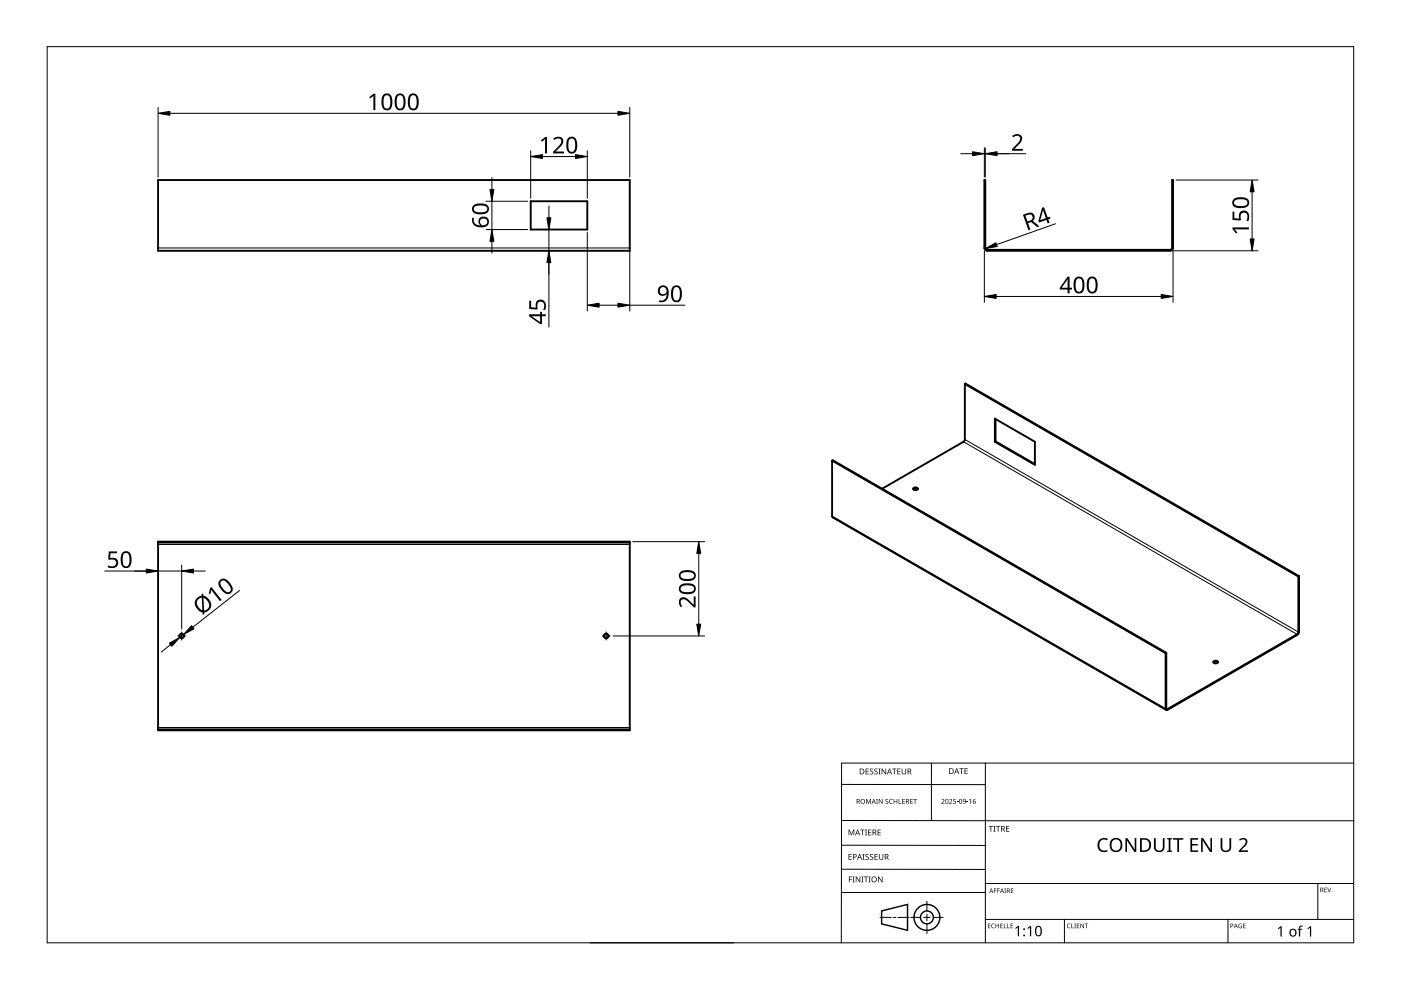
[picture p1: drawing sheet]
<svg xmlns="http://www.w3.org/2000/svg" width="297mm" height="210mm" viewBox="0 0 297 210" stroke-linecap="round" stroke-linejoin="round" font-family="sans-serif">
<g fill="none" stroke="#000" stroke-width=".4">
<path d="M33.5 38.2h100v15h-100zM208.7 38.2h.2v14.4l.2 .3h39.2l.2-.3v-14.4h.2v14.4a.6 .6 0 0 1-.6 .6h-38.8a.6 .6 0 0 1-.6-.6zM112.5 42.7h12v6h-12zM176.4 97.7v11.7l.1 .3 70.8 40.8M176.4 97.7l70.7 40.8M176.4 97.7l.2-.1 70.7 40.8M204.6 81.4v11.8l-.2 .4-17.4 10M204.6 81.4l.1-.1 70.7 40.9M204.6 81.4l70.7 40.8M210.9 88.8l8.5 4.9v4.9l-8.5-4.9zM211.1 93.6l-.2 .1M211.1 88.8v4.8"/>
<path d="M211.1 93.6l8.3 4.8M33.5 114.8h100v40h-100zM33.5 115h100M193.6 103.7l.5-.2 .5 .2M193.7 103.5l.1-.1a.56 .56 0 0 1 .8 .2 .49 .49 0 0 1-.5 .3 .49 .49 0 0 1-.4-.4zM247.3 138.4l-.2 .1M275.3 122.2v11.8l-.2 .4-27.7 16-.1-.2v-11.8M275.4 122.2v11.7l-.3 .7-27.7 15.9-.3-.3v-11.7M275.4 122.2h-.1M33.5 154.6h100M257.3 140.4l.4-.2 .5 .2M257.3 140.2l.2-.1a.56 .56 0 0 1 .7 .3 .49 .49 0 0 1-.5 .3 .49 .49 0 0 1-.4-.5z"/>
<circle cx="38.5" cy="134.8" r=".5"/>
<circle cx="128.5" cy="134.8" r=".5"/>
</g>
<path d="M33.5 52.6h100M208.7 52.6h.2M209.3 53v.2M248.1 53v.2M248.5 52.6h.2M204.3 93.7l70.7 40.8v.2M204.6 93.2l70.7 40.8 .1-.1M33.5 115.4h100M176.4 109.4l70.7 40.8h.2l.3 .1v.2M33.5 154.2h100" fill="none" stroke="#000" stroke-width=".21"/>
<path d="M10 9.9h277v190h-277z" fill="none" stroke="#000" stroke-width=".21"/>
<g fill="none" stroke="#000" stroke-width=".21">
<path d="M178.4 179.2l30.5 .1M178.4 166.3l30.5 .1M178.5 174h108.6M197.5 161.8v12.2M208.9 161.8v38.1M287 161.8h-108.6v38.1M125.1 199.9h30.5M178.4 184.3h30.5M186.6 194.5h2.4M189.4 194.5h.5M190.4 194.5h2.4M193.1 194.5h2.1"/>
<path d="M195.8 194.5h1.4M196.5 191.1v2M196.5 193.8v1.4M196.5 195.9v2M197.9 194.5h2.1M208.9 189.2h-30.5M208.9 187.3h78.1M208.9 194.9h78.1M225.7 194.9v5M260.4 194.9v5M279.4 187.3v7.6"/>
</g>
<g fill="none" stroke="#000" stroke-width=".3">
<path d="M186.9 193.1l5.5-1.3v5.5l-5.5-1.4z"/>
<circle cx="196.5" cy="194.5" r="1.37"/>
<circle cx="196.5" cy="194.5" r="2.74"/>
</g>
<g fill="#000">
<path d="M179.9 175.9h.2l.4 1 .4-1h.2v1.2h-.1v-1.1l-.4 1.1h-.2l-.4-1.1 .1 1.1h-.2zM182.4 175.9h.9v.1h-.4v1.1h-.1v-1.1h-.4zM183.4 175.9h.4l-.1 .1v1l.1 .1h-.4l.1-.1v-1zM183.6 169.4h.2l.3 .8 .4-.8h.2v1h-.2v-.9l-.4 .9-.4-.9 .1 .9h-.2zM183.5 163h.7v.1h-.5v.4h.5v.1h-.5v.4h.5v.2h-.7zM184.1 175.9h.6v.1h-.5v.4h.5v.1h-.5v.5h.5v.1h-.6zM184.5 163.1l.4-.2 .2 .1v.1a.25 .25 0 0 0-.4-.1 .25 .25 0 0 0 0 .4 .4 .4 0 0 1 .5 .3 .4 .4 0 0 1-.3 .5 .4 .4 0 0 1-.5-.2h.1a.27 .27 0 0 0 .4 .1 .27 .27 0 0 0-.1-.4l-.3-.3zM185.4 163.1l.4-.2 .3 .1-.1 .1a.25 .25 0 0 0-.4-.1 .25 .25 0 0 0 0 .4 .4 .4 0 0 1 .5 .3 .4 .4 0 0 1-.3 .5 .4 .4 0 0 1-.5-.2h.1a.27 .27 0 0 0 .4 .1 .27 .27 0 0 0 0-.4l-.4-.3zM185.8 169.4h.3l-.1 .1v.8l.1 .1h-.3l.1-.1zM186.2 163h.5l-.2 .1v1l.2 .1h-.5l.2-.1v-1zM186.1 175.9h.6v.1h-.5v.4h.5v.1h-.5v.5h.5v.1h-.6zM186.3 169.4h.2l.5 .8v-.8h.1v1h-.1l-.6-.8v.8h-.1z"/>
<path d="M186.9 163h.2l.6 1v-1h.2v1.2h-.2l-.6-1v1h-.2zM187.8 169.5l.3-.1h.2v.2a.25 .25 0 0 0-.3-.1 .25 .25 0 0 0-.1 .3 .25 .25 0 0 0 .3 .1 .32 .32 0 0 1 0 .5 .32 .32 0 0 1-.5-.1 .25 .25 0 0 0 .4 .1 .25 .25 0 0 0 0-.4l-.3-.2zM188.6 169.5l.4-.1h.3l-.1 .2a.41 .41 0 0 0-.6 .3 .41 .41 0 0 0 .6 .4 .48 .48 0 0 1-.6-.1 .48 .48 0 0 1 0-.7zM189.1 163h1v.1h-.4v1.1h-.2v-1.1h-.4zM189.5 169.4h.1v.4h.5v-.4h.1v1h-.1v-.5h-.5v.5h-.1zM190.5 169.4h.2v.9h.4v.1h-.6zM190.2 163h.7v.1h-.5v.4h.5v.1h-.5v.4h.5v.2h-.7zM191.3 169.4h.5v.1h-.4v.3h.4v.1h-.4v.4h.4v.1h-.5zM191.2 163h.1v.8a.32 .32 0 0 0 .3 .3 .32 .32 0 0 0 .4-.4v-.7h.1v.7a.47 .47 0 0 1-.5 .5 .47 .47 0 0 1-.4-.5zM193 169.4h.5v.1h-.4v.3h.4v.1h-.4v.4h.4v.1h-.5zM193.6 169.4h.8v.1h-.3v.9h-.2v-.9h-.3zM199.6 169.5a.37 .37 0 0 1 .6 0 .37 .37 0 0 1-.2 .6l-.2 .2h.5v.1h-.7l.3-.4a.27 .27 0 0 0 .2-.3 .27 .27 0 0 0-.4-.1z"/>
<path d="M201.2 169.5a.37 .37 0 0 1 .6 0 .37 .37 0 0 1-.2 .6l-.2 .2h.5v.1h-.7l.3-.4a.27 .27 0 0 0 .3-.3 .27 .27 0 0 0-.5-.1zM202.1 169.4h.5v.1h-.4v.3a.34 .34 0 0 1 .5 .2 .34 .34 0 0 1-.2 .4 .34 .34 0 0 1-.4-.1 .29 .29 0 0 0 .4 0 .29 .29 0 0 0 0-.4 .29 .29 0 0 0-.4 0zM202.8 170l.4 .1zM203.4 162.9h.9v.1h-.4v1.1h-.1v-1.1h-.4zM204.9 170l.4 .1zM204.5 162.9h.7v.1h-.5v.4h.4v.1h-.4v.5h.5v.1h-.7zM205.5 169.6l.4-.2v1h-.2v-.9zM209.6 175.1h.9v.2h-.3v1h-.2v-1h-.4zM210.6 175.1h.5l-.2 .1v1l.2 .1h-.5l.2-.1v-1zM211.2 175.1h.9v.2h-.4v1h-.2v-1h-.3zM213.3 175.1h.7v.2h-.5v.3h.5v.2h-.5v.4h.5v.1h-.7zM233.1 178.1a1.63 1.63 0 0 1 1.8-.3l-.1 .4a1.14 1.14 0 0 0-1.4 .1 1.14 1.14 0 0 0-.3 1.4 1.11 1.11 0 0 0 1.7 .5v.3a1.52 1.52 0 0 1-1.9-.5 1.52 1.52 0 0 1 .2-1.9z"/>
<path d="M244.7 177.7h.3v1.9a.76 .76 0 0 0 .8 .7 .76 .76 0 0 0 .7-.7v-1.9h.4v1.9a1.12 1.12 0 0 1-1.1 1.1 1.12 1.12 0 0 1-1.1-1.1zM258.8 177.7h.4v1.9a.76 .76 0 0 0 .7 .7 .76 .76 0 0 0 .8-.7v-1.9h.3v1.9a1.12 1.12 0 0 1-1.1 1.1 1.12 1.12 0 0 1-1.1-1.1zM180 185.8h.7v.2h-.6v.4h.5v.1h-.5v.6h-.1zM179.9 181.1h.7v.1h-.5v.4h.4v.1h-.4v.5h.5v.1h-.7zM180.8 185.8h.4l-.1 .2v.9l.1 .2h-.4l.1-.2v-.9zM181.4 185.8h.2l.7 1.1v-1.1h.1v1.3h-.2l-.6-1v1h-.2zM182.6 185.8h.5l-.2 .2v.9l.2 .2h-.5l.2-.2v-.9zM182.9 181.1h.4l-.1 .1v1l.1 .1h-.4l.1-.1v-1zM183.2 185.8h.9v.2h-.4v1.1h-.2v-1.1h-.3zM183.5 181.2l.5-.1h.2v.2a.25 .25 0 0 0-.4-.1 .25 .25 0 0 0 0 .4 .4 .4 0 0 1 .4 .3 .4 .4 0 0 1-.2 .4 .4 .4 0 0 1-.5-.2 .27 .27 0 0 0 .5 .1 .27 .27 0 0 0-.1-.4l-.4-.3zM184.2 185.8h.4l-.1 .2v.9l.1 .2h-.4l.1-.2v-.9zM184.5 181.2l.4-.1h.2v.2a.25 .25 0 0 0-.4-.1 .25 .25 0 0 0 0 .4 .4 .4 0 0 1 .5 .3 .4 .4 0 0 1-.3 .4 .4 .4 0 0 1-.5-.2h.1a.27 .27 0 0 0 .4 .1 .27 .27 0 0 0-.1-.4l-.3-.3z"/>
<path d="M185.4 181.1h.7v.1h-.5v.4h.5v.1h-.5v.5h.5v.1h-.7zM186.2 185.8h.1l.7 1.1v-1.1h.1v1.3h-.2l-.6-1v1h-.1zM186.3 181.1h.2v.8a.32 .32 0 0 0 .3 .3 .32 .32 0 0 0 .3-.3v-.8h.2v.8a.47 .47 0 0 1-.5 .4 .47 .47 0 0 1-.5-.4zM209.5 195.8h.5l-.4 .1v.3h.4l-.4 .1v.4l.4 .1h-.5zM210.3 196l.3-.2 .3 .1v.1a.39 .39 0 0 0-.6 .3 .39 .39 0 0 0 .6 .4 .46 .46 0 0 1-.7-.1 .46 .46 0 0 1 .1-.6zM210.7 188.4h.6l-.4 .1v.3h.4l-.4 .1v.4h-.2zM211.4 188.4h.6l-.4 .1v.3h.4l-.4 .1v.4h-.2zM211.1 195.8h.1v.4h.5v-.4h.1v1h-.1v-.5h-.5v.5h-.1zM212.1 195.8h.5l-.4 .1v.3h.4l-.4 .1v.4l.4 .1h-.5zM212.8 195.8h.2v.9l.4 .1h-.6zM212.9 188.4h.4l-.1 .1 .1 .8h-.4l.2-.1zM213.6 195.8h.1v.9l.4 .1h-.5z"/>
<path d="M214.3 195.8h.5l-.4 .1v.3h.4l-.4 .1v.4l.4 .1h-.5zM214.3 188.4h.6l-.5 .1v.3h.4l-.4 .1v.3l.5 .1h-.6zM215.2 196.8l.6-.5h.3v2.2h-.3v-1.9l-.4 .4zM217.8 196.8l.6-.5h.2v2.2h-.2v-1.9l-.4 .4zM226.3 196l.4-.2 .3 .1-.1 .1a.39 .39 0 0 0-.6 .3 .39 .39 0 0 0 .6 .4 .46 .46 0 0 1-.6-.1 .46 .46 0 0 1 0-.6zM227.1 195.8h.2v.9l.4 .1h-.6zM227.8 195.8h.3l-.1 .1 .1 .9h-.3l.1-.1zM228.3 195.8h.5l-.4 .1v.3h.4l-.4 .1v.4l.4 .1h-.5zM229.1 195.8h.1l.5 .8v-.8h.1v1h-.1l-.5-.8v.8h-.1zM230 195.8h.7l-.3 .1v.9h-.1v-.9zM238.6 177.7h.4l1.6 2.4v-2.4h.3v2.9h-.4l-1.6-2.4v2.4h-.3zM247.4 177.7h1.1v.2l-.3 .1v2.3l.3 .1v.2h-1.1v-.2l.4-.1v-2.3l-.4-.1z"/>
<path d="M248.7 177.7h2.2v.3h-.9v2.6h-.4v-2.6h-.9zM252.4 177.7h1.6v.3h-1.2v.9h1.1v.4h-1.1v1h1.2v.3h-1.6zM254.7 177.7h.4l1.5 2.4v-2.4h.4v2.9h-.5l-1.5-2.4v2.4h-.3zM262.7 196l.6-.1-.1 .1a.4 .4 0 0 0-.5 .3 .4 .4 0 0 0 .5 .4v-.3l-.2-.1h.3v.5a.53 .53 0 0 1-.7-.1 .53 .53 0 0 1 .1-.7zM263.6 195.8h.5l-.4 .1v.3h.4l-.4 .1v.4l.4 .1h-.5zM262.7 178a.97 .97 0 0 1 1.1-.3 .97 .97 0 0 1 .7 .9l-.3 .6-1.1 1.1h1.5v.3h-1.9v-.3l1.1-1.2a.67 .67 0 0 0 .1-1 .67 .67 0 0 0-1 .2zM270.9 196.8l.6-.4h.2v2.2h-.2v-1.9l-.4 .3zM275.5 196.4l.7-.1v.2h-.4l-.1 .2v.2h.4v.2h-.4v1.5h-.3v-1.5h-.3l.3-.2zM277.2 196.8l.6-.4h.2v2.2h-.3v-1.9l-.4 .3zM280.8 188.2h.5l-.4 .1v.3h.4l-.4 .1v.4l.4 .1h-.5zM281.4 188.2h.1l.3 .8 .3-.8h.1l-.3 1h-.1z"/>
<path d="M181.6 169.4h.3a.29 .29 0 0 1 .4 .2 .29 .29 0 0 1-.2 .4l.3 .4h-.2l-.2-.4h-.2v.4h-.2zM181.8 169.5v.4h.1a.2 .2 0 0 0 .2-.2 .2 .2 0 0 0-.2-.2z"/>
<path d="M181.8 175.9h.1l.5 1.2h-.2l-.1-.4h-.5l-.2 .4h-.1zM181.8 176l-.2 .6h.4z"/>
<path d="M182.3 163h.4a.61 .61 0 0 1 .6 .6 .61 .61 0 0 1-.7 .6h-.3zM182.4 163.1v.9h.2a.48 .48 0 0 0 .5-.4 .48 .48 0 0 0-.5-.5z"/>
<path d="M182.4 169.9a.51 .51 0 0 1 1 0 .51 .51 0 0 1-1 0zM182.6 169.9a.4 .4 0 0 0 .8 0 .4 .4 0 0 0-.8 0z"/>
<path d="M185 175.9h.3a.35 .35 0 0 1 .5 .2 .35 .35 0 0 1-.3 .5l.4 .5h-.2l-.3-.5h-.2v.5h-.2zM185.2 176v.5h.1a.23 .23 0 0 0 .3-.3 .23 .23 0 0 0-.3-.2z"/>
<path d="M185.2 169.4l.5 1-.3-.3h-.4l-.2 .3zM185.2 169.5l-.1 .5h.3z"/>
<path d="M188.5 163h.2l.4 1.2h-.1l-.2-.4h-.5l-.1 .4h-.2zM188.6 163.1l-.2 .6h.4z"/>
<path d="M192.1 169.4h.3a.29 .29 0 0 1 .3 .2 .29 .29 0 0 1-.2 .4l.3 .4h-.1l-.3-.4h-.2v.4h-.1zM192.2 169.5v.4h.2a.2 .2 0 0 0 .2-.2 .2 .2 0 0 0-.3-.2z"/>
<path d="M192.4 163h.4a.35 .35 0 0 1 .4 .2 .35 .35 0 0 1-.2 .4l.3 .6h-.2l-.3-.5h-.2v.5h-.2zM192.6 163.1v.4h.2a.23 .23 0 0 0 .3-.2 .23 .23 0 0 0-.3-.2z"/>
<path d="M200.5 169.5l.4-.1 .2 .2v.5l-.2 .3h-.3l-.2-.2zM200.6 169.6v.1a.37 .37 0 0 0-.1 .4 .37 .37 0 0 0 .4 .2 .4 .4 0 0 0 .1-.5 .4 .4 0 0 0-.4-.2z"/>
<path d="M201.2 162.9h.4a.61 .61 0 0 1 .6 .6 .61 .61 0 0 1-.6 .6h-.4zM201.4 163v1h.1a.48 .48 0 0 0 .5-.5 .48 .48 0 0 0-.4-.5z"/>
<path d="M202.8 162.9h.1l.5 1.2h-.2l-.1-.4h-.5l-.1 .4h-.2zM202.8 163l-.1 .6h.3z"/>
<path d="M203.5 169.5l.3-.1 .2 .2v.5l-.2 .3h-.3l-.1-.2zM203.5 169.6v.1a.37 .37 0 0 0-.1 .4 .37 .37 0 0 0 .4 .2 .4 .4 0 0 0 .1-.5 .4 .4 0 0 0-.4-.2z"/>
<path d="M204.2 169.5a.49 .49 0 0 1 .6 .4 .49 .49 0 0 1-.4 .5l-.2-.1h.4l.1-.4a.32 .32 0 0 1-.5 .1 .32 .32 0 0 1 0-.5zM204.3 169.7a.22 .22 0 0 0 .4 0 .22 .22 0 0 0-.4 0z"/>
<path d="M206.4 169.5l.4-.1-.3 .2-.1 .3a.35 .35 0 0 1 .5 .2 .35 .35 0 0 1-.4 .4 .35 .35 0 0 1-.3-.4zM206.4 170.1a.22 .22 0 0 0 .4 0 .22 .22 0 0 0-.4 0z"/>
<path d="M212.3 175.1h.3a.35 .35 0 0 1 .4 .3 .35 .35 0 0 1-.2 .4l.3 .5h-.2l-.3-.5h-.2v.5h-.1zM212.4 175.2v.5h.2a.23 .23 0 0 0 .3-.2 .23 .23 0 0 0-.3-.3z"/>
<path d="M235.6 178.1a1.44 1.44 0 0 1 1.9-.2 1.44 1.44 0 0 1 .4 1.9 1.39 1.39 0 0 1-1.9 .8 1.39 1.39 0 0 1-.7-1.9zM236 178.2a1.23 1.23 0 0 0 .5 2.1 1.23 1.23 0 0 0 1.1-.9 1.23 1.23 0 0 0-.6-1.3l-.6-.1z"/>
<path d="M241.7 177.7h.9a1.46 1.46 0 0 1 1.4 1.5 1.46 1.46 0 0 1-1.5 1.4h-.8zM242.1 178v2.3h.4a1.14 1.14 0 0 0 1.2-1.1 1.14 1.14 0 0 0-1.1-1.2z"/>
<path d="M180.8 181.1h.4a.41 .41 0 0 1 .4 .5 .41 .41 0 0 1-.6 .2v.5h-.2zM181 181.2v.5a.29 .29 0 0 0 .5-.3 .29 .29 0 0 0-.5-.2z"/>
<path d="M182.2 181.1h.1l.5 1.2h-.2l-.1-.4h-.5l-.1 .4h-.2zM182.3 181.2l-.2 .6h.3z"/>
<path d="M184.7 186.5a.61 .61 0 0 1 1.2 0 .61 .61 0 0 1-1.2 0zM184.9 186.5a.45 .45 0 0 0 .9 0 .45 .45 0 0 0-.9 0z"/>
<path d="M187.6 181.1h.3a.35 .35 0 0 1 .5 .2 .35 .35 0 0 1-.3 .4l.4 .6h-.2l-.3-.5h-.3v.5h-.1zM187.7 181.2v.5h.2a.23 .23 0 0 0 .3-.3 .23 .23 0 0 0-.3-.2z"/>
<path d="M210.1 188.4l.5 .9-.2-.3h-.4l-.3 .3zM210.2 188.5l-.2 .4h.3z"/>
<path d="M212.4 188.4l.5 .9-.3-.3h-.3l-.3 .3zM212.4 188.5l-.1 .4h.3z"/>
<path d="M213.5 188.4h.2a.28 .28 0 0 1 .4 .2 .28 .28 0 0 1-.2 .3l.3 .4-.4-.4h-.2v.4h-.1zM213.6 188.5v.3h.1a.19 .19 0 0 0 .3-.2 .19 .19 0 0 0-.3-.1z"/>
<path d="M219.7 196.4a.79 .79 0 0 1 1 .1 .79 .79 0 0 1 .2 .9 .8 .8 0 0 1-.7 1.1 .8 .8 0 0 1-.8-1.1zM219.9 196.6a1.2 1.2 0 0 0 .3 1.7 1.15 1.15 0 0 0 .1-1.8z"/>
<path d="M260.9 195.8h.2a.32 .32 0 0 1 .4 .4 .32 .32 0 0 1-.5 .2v.4h-.1zM261 195.9v.4a.24 .24 0 0 0 .4-.2 .24 .24 0 0 0-.4-.2z"/>
<path d="M262 195.8l.4 1-.2-.3h-.4l-.2 .3zM262 196l-.1 .4h.3z"/>
<path d="M273.6 197.1a.82 .82 0 0 1 1.2 .1 .82 .82 0 0 1-.2 1.2 .82 .82 0 0 1-1.2-.4zM273.8 197.2a.6 .6 0 0 0-.1 .8 .6 .6 0 0 0 .8 .2l.1-.3a.53 .53 0 0 0-.1-.6 .53 .53 0 0 0-.7-.1z"/>
<path d="M279.9 188.2h.3a.28 .28 0 0 1 .3 .2 .28 .28 0 0 1-.1 .3l.2 .5-.3-.4h-.2v.4h-.2zM280.1 188.3v.4h.1a.19 .19 0 0 0 .2-.2 .19 .19 0 0 0-.2-.2z"/>
<circle cx="217.1" cy="198.3" r=".2"/>
<circle cx="217.1" cy="197" r=".2"/>
<circle cx="282.4" cy="189.1" r=".09"/>
</g>
<g fill="none" stroke="#000" stroke-width=".21">
<path d="M33.5 22.8v14.7M36 24h95M104.3 37.7v2.5M112.5 31.9v10.1M115 33.2h7M124.5 31.9v10.1M133.5 22.8v14.7M203.7 32.6h2.5M208.7 31.3v6.2M208.7 32.6h8.8M208.9 31.3v6.2M249.3 38.2h17.4"/>
<path d="M103 42.7h8.9M103 48.7h8.9M104.3 42.7v6M104.3 51.2v2.5M115.1 53.2h.6M115.1 48.7h.6M116.4 43.7v2.5M116.4 48.7v20.6M124.5 49.3v16.7M133.5 53.2v12.8M208.7 53.2v10.9M223.8 47.4l-14.9 5.3"/>
<path d="M248.7 53.2v10.9M248.7 53.2h18M265.5 40.7v10M127 64.7h4M133.5 64.7h11.7M211.2 62.9h35M33.5 119.8v.6M38.5 119.8v13.6M134.1 114.8h15.3M148.1 117.3v15M22.2 121.1h16.3M36.2 136.7l-2 1.5"/>
<path d="M38.9 134.5l-.8 .7M41 121.1h2.5M50.8 125.2l-9.9 7.8M130 134.8h19.4"/>
</g>
<g fill="#000">
<path d="M78.3 20.6l.9-.7h.4v3.5h-.4v-3.1l-.7 .6zM114.7 29.8l.9-.8h.4v3.5h-.4v-3l-.7 .6zM117.3 29.4a1.16 1.16 0 0 1 1.3-.4 1.16 1.16 0 0 1 .8 1.1l-.3 .7-1.3 1.3h1.8v.4h-2.3v-.3l1.1-1.2a.98 .98 0 0 0 .2-1.6h-.4l-.7 .3zM214.6 28.8a1.16 1.16 0 0 1 1.3-.4 1.16 1.16 0 0 1 .8 1.2l-.3 .6-1.3 1.4h1.8v.4h-2.3v-.4l1.1-1.1a.98 .98 0 0 0 .2-1.7h-.4l-.7 .3zM261.3 44.9h.4v1.4h1a1.17 1.17 0 0 1 1-1.7 1.17 1.17 0 0 1 1.1 1.6l-.1 .6h-.4a1.03 1.03 0 0 0 .2-1 1.03 1.03 0 0 0-.8-.7 .93 .93 0 0 0-.6 1.4l-.1 .3-1.7-.2zM261.3 48.2h3.5v.4h-3l.5 .7-.3 .2-.7-.9zM112.2 63.8h.4v1.3l1 .1a1.17 1.17 0 0 1 1-1.7 1.17 1.17 0 0 1 1.1 1.6l-.1 .6h-.4a1.03 1.03 0 0 0 .2-1 1.03 1.03 0 0 0-.8-.7 .93 .93 0 0 0-.6 1.4l-.1 .2-1.7-.1zM23.1 116.9h1.7v.4h-1.4v1a1.17 1.17 0 0 1 1.7 1 1.17 1.17 0 0 1-1.6 1.1l-.6-.1v-.4a1.03 1.03 0 0 0 1 .2 1.03 1.03 0 0 0 .7-.8 .93 .93 0 0 0-1.4-.6l-.3-.1zM44.5 124.7l.3-.2 2.2 2.7-.3 .3-1.9-2.4-.2 .8-.3-.1zM144.2 126.9a1.5 1.5 0 0 1 2.1 .6l.8 .7v-1.7h.4v2.3h-.4l-1.1-1.1a.98 .98 0 0 0-1.7-.3v.5l.3 .6-.3 .2a1.47 1.47 0 0 1-.1-1.8z"/>
<path d="M81.3 20.1a1.16 1.16 0 0 1 1.3-.1 1.16 1.16 0 0 1 .6 1.2 1.69 1.69 0 0 1-1 2.2 1.27 1.27 0 0 1-1.3-1.6l.1-1.1zM81.6 20.4a2.16 2.16 0 0 0 .3 2.6 .82 .82 0 0 0 .8-1 1.35 1.35 0 0 0-.7-1.8z"/>
<path d="M84.1 20.1a1.16 1.16 0 0 1 1.3-.1 1.16 1.16 0 0 1 .6 1.2 1.69 1.69 0 0 1-1 2.2 1.27 1.27 0 0 1-1.3-1.6l.1-1.1zM84.4 20.4a2.16 2.16 0 0 0 .2 2.6 .82 .82 0 0 0 .9-1 1.35 1.35 0 0 0-.7-1.8z"/>
<path d="M86.9 20.1a1.16 1.16 0 0 1 1.3-.1 1.16 1.16 0 0 1 .6 1.2 1.69 1.69 0 0 1-1 2.2 1.27 1.27 0 0 1-1.3-1.6l.1-1.1zM87.2 20.4a2.16 2.16 0 0 0 .2 2.6 .82 .82 0 0 0 .9-1 1.35 1.35 0 0 0-.7-1.8z"/>
<path d="M120.5 29.2a1.16 1.16 0 0 1 1.3 0 1.16 1.16 0 0 1 .6 1.2 1.69 1.69 0 0 1-1 2.2 1.27 1.27 0 0 1-1.3-1.6l.1-1.2zM120.8 29.5a2.16 2.16 0 0 0 .2 2.7 .82 .82 0 0 0 .9-1.1 1.35 1.35 0 0 0-.7-1.8z"/>
<path d="M100.3 43.6a2.6 2.6 0 0 1 3.3 .2 1.22 1.22 0 0 1-.2 1.3 1.22 1.22 0 0 1-1.3 .3 1.53 1.53 0 0 1-2-1zM100.6 43.8a.75 .75 0 0 0 0 1 .75 .75 0 0 0 .9 .2h1a.69 .69 0 0 0 .8-.7 .69 .69 0 0 0-.8-.7h-1.3z"/>
<path d="M100.1 46.2h.4a1.18 1.18 0 0 0 1.3 1.6 1.08 1.08 0 0 1-.1-1.7 1.08 1.08 0 0 1 1.7 .1 1.22 1.22 0 0 1 .1 1.5 1.22 1.22 0 0 1-1.4 .5 1.63 1.63 0 0 1-2-2zM101.8 47.1a.76 .76 0 0 0 1.5 0 .76 .76 0 0 0-1.5 0z"/>
<path d="M216.9 45.5l.9-.3a1 1 0 0 1 1.4 .2 1 1 0 0 1-.2 1.4l1.4 1.2-.5 .2-1.3-1.1-.6 .2 .5 1.4-.5 .1zM217.4 45.7l.4 1.3 .5-.2a.67 .67 0 0 0 .6-.9 .67 .67 0 0 0-1-.3z"/>
<path d="M220.9 44.1l.4-.2 .8 2.2 .5-.2 .1 .4-.4 .2 .2 .7-.4 .2-.2-.8-1.6 .6-.1-.4zM221.1 44.5l-.5 2.2 1.1-.4z"/>
<path d="M261.5 42.3a2.6 2.6 0 0 1 3.2 .2 1.22 1.22 0 0 1-.2 1.3 1.22 1.22 0 0 1-1.2 .3 1.53 1.53 0 0 1-2-1zM261.8 42.5a.75 .75 0 0 0 0 .9 .75 .75 0 0 0 .9 .3l1-.1a.69 .69 0 0 0 .8-.6 .69 .69 0 0 0-.8-.7h-1.3z"/>
<path d="M112.2 66.6h2.3v-.5h.4v.5h.8v.5h-.8v1.6h-.4l-2.3-1.6zM112.7 67l1.8 1.3v-1.2z"/>
<path d="M139.8 60.8a1.22 1.22 0 0 1 1.4-.1 1.22 1.22 0 0 1 .6 1.3 1.64 1.64 0 0 1-2.1 2v-.3a1.16 1.16 0 0 0 1.2-.2 1.16 1.16 0 0 0 .4-1.2 1.08 1.08 0 0 1-1.6 .1 1.08 1.08 0 0 1 .1-1.6zM139.9 61.6a.76 .76 0 0 0 1.5 0 .76 .76 0 0 0-1.5 0z"/>
<path d="M142.7 60.7a1.16 1.16 0 0 1 1.3 0 1.16 1.16 0 0 1 .6 1.2 1.69 1.69 0 0 1-1 2.2 1.27 1.27 0 0 1-1.3-1.6v-1zM143 61.1a2.16 2.16 0 0 0 .2 2.6 .82 .82 0 0 0 .9-1.1 1.35 1.35 0 0 0-.7-1.7z"/>
<path d="M226.3 58.7h.5v2.3h.5v.4h-.5v.8h-.4v-.8h-1.7v-.4zM226.4 59.1l-1.3 1.9h1.3z"/>
<path d="M228.1 58.9a1.16 1.16 0 0 1 1.3-.1 1.16 1.16 0 0 1 .5 1.2 1.69 1.69 0 0 1-1 2.2 1.27 1.27 0 0 1-1.3-1.6l.1-1.1zM228.3 59.2a2.16 2.16 0 0 0 .3 2.6 .82 .82 0 0 0 .9-1 1.35 1.35 0 0 0-.7-1.8z"/>
<path d="M230.8 58.9a1.16 1.16 0 0 1 1.4-.1 1.16 1.16 0 0 1 .5 1.2 1.69 1.69 0 0 1-1 2.2 1.27 1.27 0 0 1-1.3-1.6l.1-1.1zM231.1 59.2a2.16 2.16 0 0 0 .3 2.6 .82 .82 0 0 0 .9-1 1.35 1.35 0 0 0-.7-1.8z"/>
<path d="M26 117.1a1.16 1.16 0 0 1 1.3-.1 1.16 1.16 0 0 1 .6 1.2 1.69 1.69 0 0 1-1 2.2 1.27 1.27 0 0 1-1.3-1.5l.1-1.2zM26.3 117.4a2.16 2.16 0 0 0 .3 2.7 .82 .82 0 0 0 .8-1.1 1.35 1.35 0 0 0-.7-1.8z"/>
<path d="M41.8 126.8l1-.5-.1-.4h.4v.4a1.81 1.81 0 0 1 1.6 1.6 1.81 1.81 0 0 1-1.2 1.9l-.2 .1v.4h-.3l-.1-.4a1.9 1.9 0 0 1-1.1-3.1zM43.1 126.7l.2 2.8a1.23 1.23 0 0 0 1.1-1 1.23 1.23 0 0 0-.7-1.4zM42.1 127.1l-.1 .1a1.34 1.34 0 0 0 .5 2l.4 .2-.1-2.7z"/>
<path d="M46.6 123a1.35 1.35 0 0 1 2.1 .6 1.36 1.36 0 0 1 .1 2.2 1.57 1.57 0 0 1-2-.9l-.5-1.1zM46.9 123.2a1.34 1.34 0 0 0 .6 1.8l.2 .2a.69 .69 0 0 0 1 .2 .69 .69 0 0 0 .1-1 1.91 1.91 0 0 0-1.7-1.3z"/>
<path d="M144.2 124.1a2.6 2.6 0 0 1 3.2 .2 1.22 1.22 0 0 1-.2 1.3 1.22 1.22 0 0 1-1.3 .4 1.53 1.53 0 0 1-2-1zM144.5 124.4a.75 .75 0 0 0 0 .9 .75 .75 0 0 0 .9 .2h1a.69 .69 0 0 0 .8-.7 .69 .69 0 0 0-.8-.7h-1.3z"/>
<path d="M144.2 121.3a2.6 2.6 0 0 1 3.2 .2 1.22 1.22 0 0 1-.2 1.3 1.22 1.22 0 0 1-1.3 .4 1.53 1.53 0 0 1-2-1zM144.5 121.6a.75 .75 0 0 0 0 .9 .75 .75 0 0 0 .9 .3l1-.1a.69 .69 0 0 0 .8-.7 .69 .69 0 0 0-.8-.6h-1.3z"/>
</g>
<g fill="#000" stroke="#000" stroke-width=".21">
<path d="M33.5 24l2.5-.4v.8zM112.5 33.2l2.5-.4v.8zM122 32.8l2.5 .4-2.5 .4zM131 23.6l2.5 .4-2.5 .4zM206.2 32.2l2.5 .4-2.5 .4zM208.9 32.6l2.5-.4v.8zM104.3 48.7l.4 2.5h-.8zM103.9 40.2h.8l-.4 2.5zM116.4 53.2l.4 2.5h-.8zM116 46.2h.8l-.4 2.5zM208.9 52.7l2.2-1.2 .3 .8zM265.5 38.2l.4 2.5h-.8z"/>
<path d="M265.1 50.7h.8l-.4 2.5zM124.5 64.7l2.5-.4v.8zM131 64.3l2.5 .4-2.5 .4zM208.7 62.9l2.5-.5v.9zM246.2 62.4l2.5 .5-2.5 .4zM148.1 114.8l.5 2.5h-.9zM31 120.7l2.5 .4-2.5 .4zM35.9 136.4l2.2-1.2-1.7 1.8zM38.5 121.1l2.5-.4v.8zM40.6 132.7l.5 .6-2.2 1.2zM147.7 132.3h.9l-.5 2.5z"/>
</g>
<path d="M37.7 134.8h.5M38.3 134.8h.4M38.5 134v.5M38.5 134.7v.3M38.5 135.2v.5M38.9 134.8h.5M127.7 134.8h.5M128.3 134.8h.4M128.5 134v.5M128.5 134.7v.3M128.5 135.2v.5M128.9 134.8h.5" fill="none" stroke="#000" stroke-width=".21"/>
</svg>
